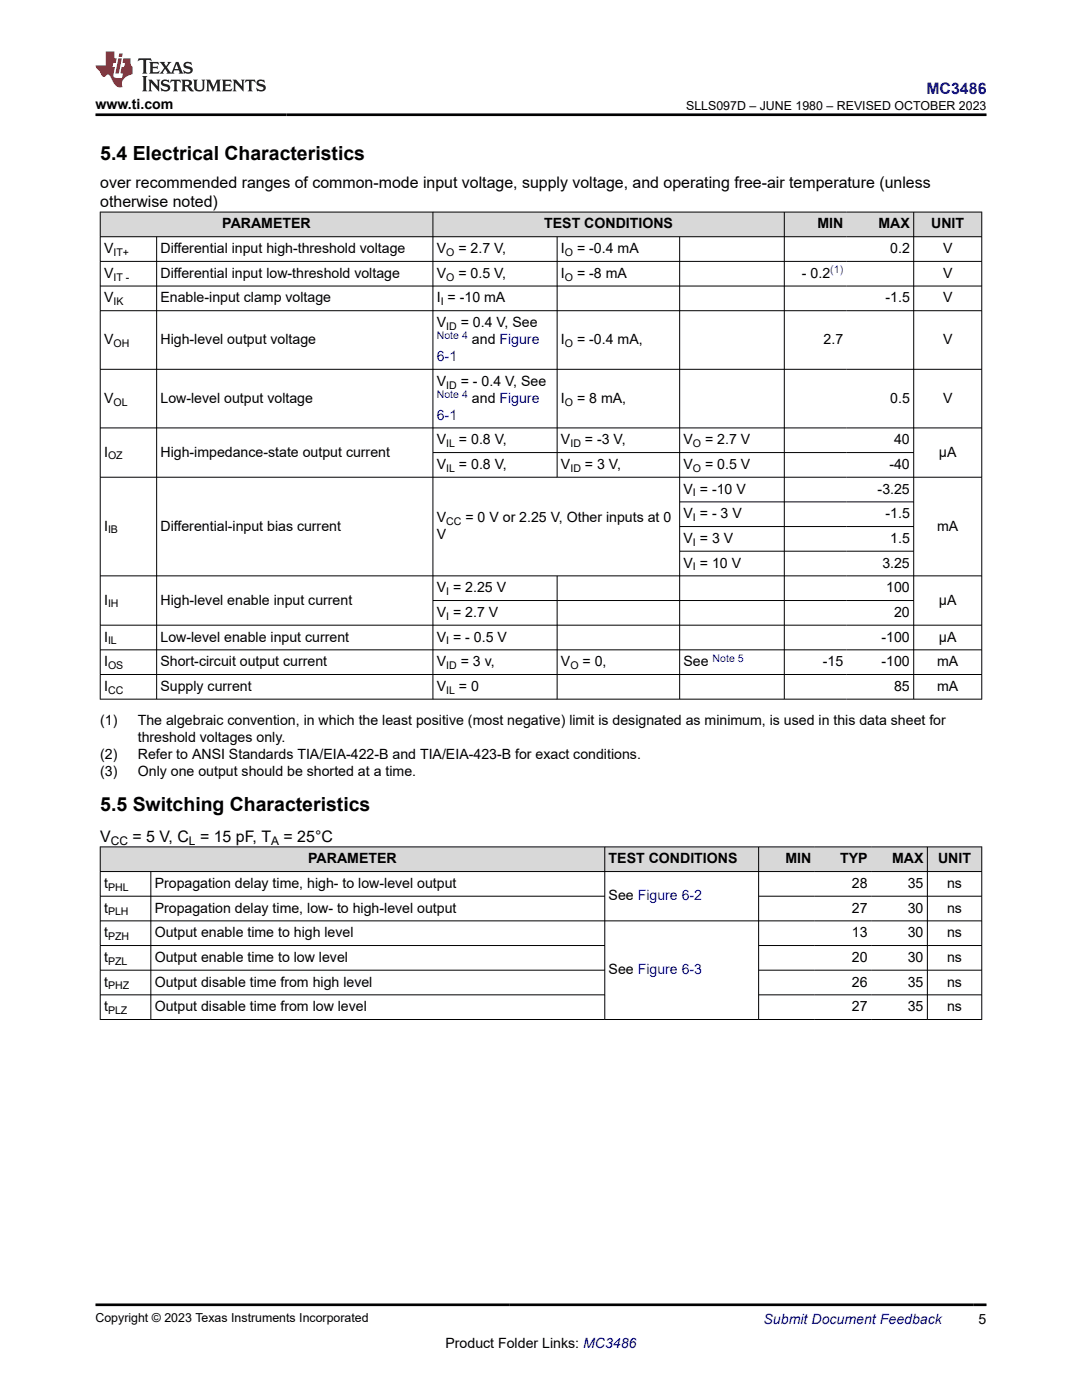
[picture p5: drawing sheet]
<svg xmlns="http://www.w3.org/2000/svg" width="216mm" height="279mm" viewBox="0 0 216 279" stroke-linecap="round" stroke-linejoin="round" font-family="sans-serif">
<defs><g id="words">
<g font-size="3.9">
<text x="20" y="32">5.4 Electrical Characteristics</text>
<text x="20" y="161.8">5.5 Switching Characteristics</text>
</g>
<text font-size="3.2" fill="#00f" x="184.8" y="18.7">MC3486</text>
<g font-size="3.2">
<text x="20" y="37.5">over recommended ranges of common-mode input voltage, supply voltage, and operating free-air temperature (unless</text>
<text x="20" y="41.3">otherwise noted)</text>
<text x="20" y="168">V</text>
<text x="26.4" y="168">= 5 V, C = 15 pF, T</text>
<text x="56.6" y="168">= 25°C</text>
</g>
<g font-size="2.8">
<text x="19.1" y="21.8">www.ti.com</text>
<text x="44.4" y="45.6">PARAMETER</text>
<text x="108.6" y="45.6">TEST CONDITIONS</text>
<text x="163.1" y="45.6">MIN</text>
<text x="175.3" y="45.6">MAX</text>
<text x="185.8" y="45.6">UNIT</text>
<text x="20.8" y="50.5">V</text>
<text x="32" y="50.5">Differential input high-threshold voltage</text>
<text x="87.2" y="50.5">V</text>
<text x="91.5" y="50.5">= 2.7 V,</text>
<text x="111.9" y="50.5">I</text>
<text x="115.2" y="50.5">= -0.4 mA</text>
<text x="177.6" y="50.5">0.2</text>
<text x="188.2" y="50.5">V</text>
<text x="20.8" y="55.4">V</text>
<text x="32" y="55.4">Differential input low-threshold voltage</text>
<text x="87.2" y="55.4">V</text>
<text x="91.5" y="55.4">= 0.5 V,</text>
<text x="111.9" y="55.4">I</text>
<text x="115.2" y="55.4">= -8 mA</text>
<text x="160" y="55.4">- 0.2</text>
<text x="188.2" y="55.4">V</text>
<text x="20.8" y="60.4">V</text>
<text x="32" y="60.4">Enable-input clamp voltage</text>
<text x="87.2" y="60.4">I = -10 mA</text>
<text x="87.2" y="65.3">V</text>
<text x="91.9" y="65.3">= 0.4 V, See</text>
<text x="176.7" y="60.4">-1.5</text>
<text x="188.2" y="60.4">V</text>
<text x="20.8" y="68.7">V</text>
<text x="32" y="68.7">High-level output voltage</text>
<text x="94.2" y="68.7">and Figure</text>
<text x="111.9" y="68.7">I</text>
<text x="115.2" y="68.7">= -0.4 mA,</text>
<text x="164.3" y="68.7">2.7</text>
<text x="188.2" y="68.7">V</text>
<text x="87.2" y="77">V</text>
<text x="91.9" y="77">= - 0.4 V, See</text>
<text x="20.8" y="80.4">V</text>
<text x="32" y="80.4">Low-level output voltage</text>
<text x="94.2" y="80.4">and Figure</text>
<text x="111.9" y="80.4">I</text>
<text x="115.2" y="80.4">= 8 mA,</text>
<text x="177.6" y="80.4">0.5</text>
<text x="188.2" y="80.4">V</text>
<text x="87.2" y="88.7">V</text>
<text x="91.6" y="88.7">= 0.8 V,</text>
<text x="111.9" y="88.7">V</text>
<text x="116.7" y="88.7">= -3 V,</text>
<text x="136.4" y="88.7">V</text>
<text x="140.7" y="88.7">= 2.7 V</text>
<text x="178.4" y="88.7">40</text>
<text x="20.8" y="91.1">I</text>
<text x="32" y="91.1">High-impedance-state output current</text>
<text x="87.2" y="93.6">V</text>
<text x="91.6" y="93.6">= 0.8 V,</text>
<text x="111.9" y="93.6">V</text>
<text x="116.7" y="93.6">= 3 V,</text>
<text x="136.4" y="93.6">V</text>
<text x="140.7" y="93.6">= 0.5 V</text>
<text x="177.5" y="93.6">-40</text>
<text x="187.4" y="91.1">μA</text>
<text x="136.4" y="98.5">V = -10 V</text>
<text x="175.1" y="98.5">-3.25</text>
<text x="20.8" y="105.9">I</text>
<text x="32" y="105.9">Differential-input bias current</text>
<text x="87.2" y="104.2">V</text>
<text x="87.2" y="107.6">V</text>
<text x="92.9" y="104.2">= 0 V or 2.25 V, Other inputs at 0</text>
<text x="136.4" y="103.4">V = - 3 V</text>
<text x="176.7" y="103.4">-1.5</text>
<text x="187" y="105.9">mA</text>
<text x="136.4" y="108.4">V = 3 V</text>
<text x="136.4" y="113.3">V = 10 V</text>
<text x="176.1" y="113.3">3.25</text>
<text x="177.6" y="108.4">1.5</text>
<text x="87.2" y="118.2">V = 2.25 V</text>
<text x="176.8" y="118.2">100</text>
<text x="20.8" y="120.7">I</text>
<text x="32" y="120.7">High-level enable input current</text>
<text x="87.2" y="123.1">V = 2.7 V</text>
<text x="178.4" y="123.1">20</text>
<text x="187.4" y="120.7">μA</text>
<text x="20.8" y="128">I</text>
<text x="32" y="128">Low-level enable input current</text>
<text x="87.2" y="128">V = - 0.5 V</text>
<text x="175.9" y="128">-100</text>
<text x="187.4" y="128">μA</text>
<text x="20.8" y="133">I</text>
<text x="20.8" y="137.9">I</text>
<text x="32" y="133">Short-circuit output current</text>
<text x="32" y="137.9">Supply current</text>
<text x="87.2" y="133">V</text>
<text x="87.2" y="137.9">V</text>
<text x="91.6" y="137.9">= 0</text>
<text x="91.9" y="133">= 3 v,</text>
<text x="111.9" y="133">V</text>
<text x="116.3" y="133">= 0,</text>
<text x="136.4" y="133">See</text>
<text x="164.2" y="133">-15</text>
<text x="175.9" y="133">-100</text>
<text x="178.4" y="137.9">85</text>
<text x="187" y="133">mA</text>
<text x="187" y="137.9">mA</text>
<text x="20" y="144.7">(1)</text>
<text x="27.5" y="144.7">The algebraic convention, in which the least positive (most negative) limit is designated as minimum, is used in this data sheet for</text>
<text x="27.5" y="148.1">threshold voltages only.</text>
<text x="20" y="151.5">(2)</text>
<text x="20" y="154.8">(3)</text>
<text x="27.5" y="151.5">Refer to ANSI Standards TIA/EIA-422-B and TIA/EIA-423-B for exact conditions.</text>
<text x="27.5" y="154.8">Only one output should be shorted at a time.</text>
<text x="61.5" y="172.3">PARAMETER</text>
<text x="121.4" y="172.3">TEST CONDITIONS</text>
<text x="156.7" y="172.3">MIN</text>
<text x="167.6" y="172.3">TYP</text>
<text x="178" y="172.3">MAX</text>
<text x="187.2" y="172.3">UNIT</text>
<text x="20.8" y="177.2">t</text>
<text x="30.9" y="177.2">Propagation delay time, high- to low-level output</text>
<text x="121.4" y="179.7">See Figure 6-2</text>
<text x="170" y="177.2">28</text>
<text x="181.1" y="177.2">35</text>
<text x="189" y="177.2">ns</text>
<text x="20.8" y="182.1">t</text>
<text x="30.9" y="182.1">Propagation delay time, low- to high-level output</text>
<text x="170" y="182.1">27</text>
<text x="181.1" y="182.1">30</text>
<text x="189" y="182.1">ns</text>
<text x="20.8" y="187.1">t</text>
<text x="20.8" y="192">t</text>
<text x="30.9" y="187.1">Output enable time to high level</text>
<text x="30.9" y="192">Output enable time to low level</text>
<text x="170" y="187.1">13</text>
<text x="170" y="192">20</text>
<text x="181.1" y="187.1">30</text>
<text x="181.1" y="192">30</text>
<text x="189" y="187.1">ns</text>
<text x="189" y="192">ns</text>
<text x="20.8" y="196.9">t</text>
<text x="30.9" y="196.9">Output disable time from high level</text>
<text x="121.4" y="194.4">See Figure 6-3</text>
<text x="170" y="196.9">26</text>
<text x="181.1" y="196.9">35</text>
<text x="189" y="196.9">ns</text>
<text x="20.8" y="201.8">t</text>
<text x="30.9" y="201.8">Output disable time from low level</text>
<text x="170" y="201.8">27</text>
<text x="181.1" y="201.8">35</text>
<text x="189" y="201.8">ns</text>
<text x="88.9" y="269">Product Folder Links: MC3486</text>
<text x="195.3" y="264.2">5</text>
</g>
<g font-size="2.8" fill="#00f">
<text x="87.2" y="72.1">6-1</text>
<text x="87.2" y="83.8">6-1</text>
<text x="152.4" y="264.2">Submit Document Feedback</text>
</g>
<g font-size="2.5">
<text x="136.9" y="21.9">SLLS097D – JUNE 1980 – REVISED OCTOBER 2023</text>
<text x="19.1" y="263.9">Copyright © 2023 Texas Instruments Incorporated</text>
</g>
<g font-size="2.4">
<text x="22.1" y="168.6">CC</text>
<text x="37.7" y="168.6">L</text>
<text x="54.1" y="168.6">A</text>
</g>
<g font-size="2.1">
<text x="22.6" y="51.1">IT+</text>
<text x="89" y="51.1">O</text>
<text x="112.7" y="51.1">O</text>
<text x="22.6" y="56">IT -</text>
<text x="89" y="56">O</text>
<text x="112.7" y="56">O</text>
<text x="22.6" y="60.9">IK</text>
<text x="87.9" y="60.9">I</text>
<text x="89" y="65.8">ID</text>
<text x="22.6" y="69.2">OH</text>
<text x="112.7" y="69.2">O</text>
<text x="89" y="77.5">ID</text>
<text x="22.6" y="80.9">OL</text>
<text x="112.7" y="80.9">O</text>
<text x="89" y="89.2">IL</text>
<text x="113.8" y="89.2">ID</text>
<text x="138.3" y="89.2">O</text>
<text x="21.6" y="91.7">OZ</text>
<text x="89" y="94.2">IL</text>
<text x="113.8" y="94.2">ID</text>
<text x="138.3" y="94.2">O</text>
<text x="138.3" y="99.1">I</text>
<text x="21.6" y="106.5">IB</text>
<text x="89" y="104.8">CC</text>
<text x="138.3" y="104">I</text>
<text x="138.3" y="108.9">I</text>
<text x="138.3" y="113.8">I</text>
<text x="89" y="118.8">I</text>
<text x="21.6" y="121.2">IH</text>
<text x="89" y="123.7">I</text>
<text x="21.6" y="128.6">IL</text>
<text x="89" y="128.6">I</text>
<text x="21.6" y="133.5">OS</text>
<text x="89" y="133.5">ID</text>
<text x="113.8" y="133.5">O</text>
<text x="21.6" y="138.4">CC</text>
<text x="89" y="138.4">IL</text>
<text x="21.6" y="177.8">PHL</text>
<text x="21.6" y="182.7">PLH</text>
<text x="21.6" y="187.6">PZH</text>
<text x="21.6" y="192.5">PZL</text>
<text x="21.6" y="197.5">PHZ</text>
<text x="21.6" y="202.4">PLZ</text>
</g>
<g font-size="2.1" fill="#00f">
<text x="165.7" y="54.5">(1)</text>
<text x="87.2" y="67.7">Note 4</text>
<text x="87.2" y="79.4">Note 4</text>
<text x="142.2" y="132">Note 5</text>
</g>
</g></defs>
<g fill="#d8d8d8">
<path d="M20 42.3h175.9v4.9h-175.9z" fill-rule="evenodd"/>
<path d="M20.1 42.4h66.2v4.8h-66.2z" fill-rule="evenodd"/>
<path d="M86.4 42.4h70v4.8h-70z" fill-rule="evenodd"/>
<path d="M156.6 42.4h12.4v4.8h-12.4z" fill-rule="evenodd"/>
<path d="M169 42.4h13.3v4.8h-13.3z" fill-rule="evenodd"/>
<path d="M182.4 42.4h13.4v4.8h-13.4z" fill-rule="evenodd"/>
</g>
<g fill="none" stroke="#000" stroke-width=".2">
<path d="M19.9 42.3h176.1M19.9 47.2h176.1M19.9 52.2h176.1M19.9 57.1h176.1M20 42.3v97.3M31.3 47.2v92.4M86.4 42.3v97.3M111.2 47.2v48.1M135.6 47.2v92.4M156.5 42.3v97.3M182.3 42.3v97.3M195.9 42.3v97.3"/>
<path d="M19.9 62h176.1M19.9 73.7h176.1M19.9 85.4h176.1M19.9 95.2h176.1M86.4 90.3h96M19.9 114.9h176.1M86.4 119.8h96M111.2 114.9v24.7M135.6 100.2h46.8M135.6 105.1h46.8M135.6 110h46.8M19.9 124.8h176.1"/>
<path d="M19.9 129.7h176.1M19.9 134.6h176.1M19.9 139.5h176.1"/>
</g>
<g fill="#d8d8d8">
<path d="M20 169h175.9v4.9h-175.9z" fill-rule="evenodd"/>
<path d="M20.1 169.1h100.5v4.8h-100.5z" fill-rule="evenodd"/>
<path d="M120.7 169.1h30.6v4.8h-30.6z" fill-rule="evenodd"/>
<path d="M151.4 169.1h11.2v4.8h-11.2z" fill-rule="evenodd"/>
<path d="M162.6 169.1h11.2v4.8h-11.2z" fill-rule="evenodd"/>
<path d="M173.8 169.1h11.2v4.8h-11.2z" fill-rule="evenodd"/>
<path d="M185.1 169.1h10.7v4.8h-10.7z" fill-rule="evenodd"/>
</g>
<g fill="none" stroke="#000" stroke-width=".2">
<path d="M19.9 169h176.1M19.9 173.9h176.1M19.9 178.9h100.8M20 169v34.5M30.1 173.9v29.6M120.7 169v34.5M151.4 169v34.5M151.4 178.9h44.6M185 169v34.5M195.9 169v34.5M19.9 183.8h176.1M19.9 188.7h100.8"/>
<path d="M19.9 193.6h100.8M19.9 198.5h100.8M151.4 188.7h44.6M151.4 193.6h44.6M151.4 198.5h44.6M19.9 203.5h176.1"/>
</g>
<path d="M27.7 11.6l-.2 .6 .5-.2h.6v.1v2.2l-.2 .4h1l-.2-.4v-2.2v-.1h.5l.5 .2-.1-.6zM29.8 12.4l.2 .3v1.6l-.2 .4h1.9l.1-.6a1.08 1.08 0 0 1-1.3 .2v-.7h.6l.4 .2v-.7l-.4 .2h-.6v-.5l.2-.2a1 1 0 0 1 1 .3l-.1-.5zM31.8 12.4l1 1.1-1 1.2h.9l-.2-.2 .4-.8 .5 .8-.2 .2h1.6l-.2-.2 .1-.5h1l.1 .5-.1 .2h.9l-.2-.4-.8-1.9h-.5l-1 2.1-.8-1.1 .9-1h-.8l.2 .2-.5 .6-.3-.6 .1-.2zM35.2 12.8l.4 1h-.8zM36.8 12.5a.65 .65 0 0 0-.2 .7 .65 .65 0 0 0 .6 .5l.7 .1 .1 .3a.79 .79 0 0 1-.7 .4 .79 .79 0 0 1-.7-.5l.1 .7 .2-.1a.93 .93 0 0 0 1.1 0 .93 .93 0 0 0 .4-.9 1.46 1.46 0 0 0-1.2-.6l-.1-.3a1.09 1.09 0 0 1 1.2 .2l-.2-.6-.1 .1-.6-.2zM28.4 15.2l.2 .4v2.2l-.2 .4h1l-.2-.4v-2.2l.2-.4zM29.6 15.9l.2 .4v1.5l-.2 .4h.8l-.3-.4v-1.3l1.7 1.8v-2l.2-.4h-.8l.2 .2 .1 1.1-1.2-1.3zM32.3 16a.65 .65 0 0 0-.2 .8 .65 .65 0 0 0 .7 .4l.6 .2 .1 .2a.79 .79 0 0 1-.7 .4 .79 .79 0 0 1-.7-.5l.1 .7 .2-.1a.93 .93 0 0 0 1.1 .1 .93 .93 0 0 0 .4-1 1.46 1.46 0 0 0-1.2-.5l-.1-.4a1.09 1.09 0 0 1 1.2 .2l-.2-.6-.1 .1-.6-.1zM34.1 15.9l-.1 .6a.63 .63 0 0 1 .7-.3l.1 1.6-.3 .4h1l-.2-.4v-1.6a.66 .66 0 0 1 .8 .3l-.1-.6zM36.2 15.9l.2 .4v1.5l-.2 .4h.9l-.2-.2v-.7h.5l.1 .2a.79 .79 0 0 0 1.2 .6l-1-.9a.61 .61 0 0 0 .6-.6 .61 .61 0 0 0-.5-.7zM36.9 16.2h.2a.47 .47 0 0 1 .5 .1 .47 .47 0 0 1 .1 .5l-.2 .1-.6 .1zM38.5 15.9l.2 .2a2.27 2.27 0 0 0 .4 2 1.04 1.04 0 0 0 1.7-.7v-1.3l.2-.2h-.8l.2 .4v1.1a.6 .6 0 0 1-.6 .6 .6 .6 0 0 1-.6-.6v-1.1l.3-.4zM41.1 15.9l.2 .4v1.5l-.2 .4h.7l-.2-.4v-1.4l.9 1.9 .8-1.9v1.4l-.2 .4h1l-.3-.4v-1.5l.3-.4h-.8l-.7 1.5-.7-1.5zM44.3 15.9l.2 .4v1.5l-.2 .4h1.9l.1-.6a1.09 1.09 0 0 1-1.3 .2v-.7h.6l.4 .2v-.6l-.4 .2h-.6v-.6l.2-.1a1.01 1.01 0 0 1 1 .3l-.1-.6zM46.4 15.9l.3 .4v1.5l-.3 .4h.8l-.2-.4v-1.3l1.6 1.8v-2l.2-.4h-.7l.2 .2v1.1l-1.2-1.3zM49 15.9l-.1 .6a.63 .63 0 0 1 .8-.3v1.6l-.3 .4h1l-.2-.4v-1.6a.66 .66 0 0 1 .8 .3l-.1-.6zM51.4 16a.65 .65 0 0 0-.2 .8 .65 .65 0 0 0 .6 .4l.6 .2 .2 .2a.79 .79 0 0 1-.8 .4 .79 .79 0 0 1-.6-.5l.1 .7 .2-.1a.93 .93 0 0 0 1 .1 .93 .93 0 0 0 .5-1 1.46 1.46 0 0 0-1.3-.5l-.1-.4a1.09 1.09 0 0 1 1.3 .2l-.2-.6-.2 .1-.5-.1z" fill="#231f20"/>
<path d="M21.1 10.3v2.7h-2.1l.1 .4 .9 1a.95 .95 0 0 0 .9 .9 .59 .59 0 0 1 .6-.4 .59 .59 0 0 1 .5 .3l.4 .8a1.59 1.59 0 0 0 2.1 1.4 1.61 1.61 0 0 1 1-2.3l1-.3-.1-1.5a1.59 1.59 0 0 1-.4-1.7h-1.4l-.2 .9h.5l-.1 .9h-.5l-.2 .9v.3l.4 .1-.2 .9h-.6a.73 .73 0 0 1-1.1-.7l.3-1.5h-.5l.2-.9h.5l.2-.9h-.5v-1.3zM23.6 11.6l-.6 3.1h.7l.6-3.1zM23.8 10.7l-.1 .6h.7l.1-.6z" fill="#ed1c24"/>
<path d="M19.1 22.9h177.8M19.1 260.4h177.8" fill="none" stroke="#000" stroke-width=".53"/>
<use href="#words"/>
</svg>
